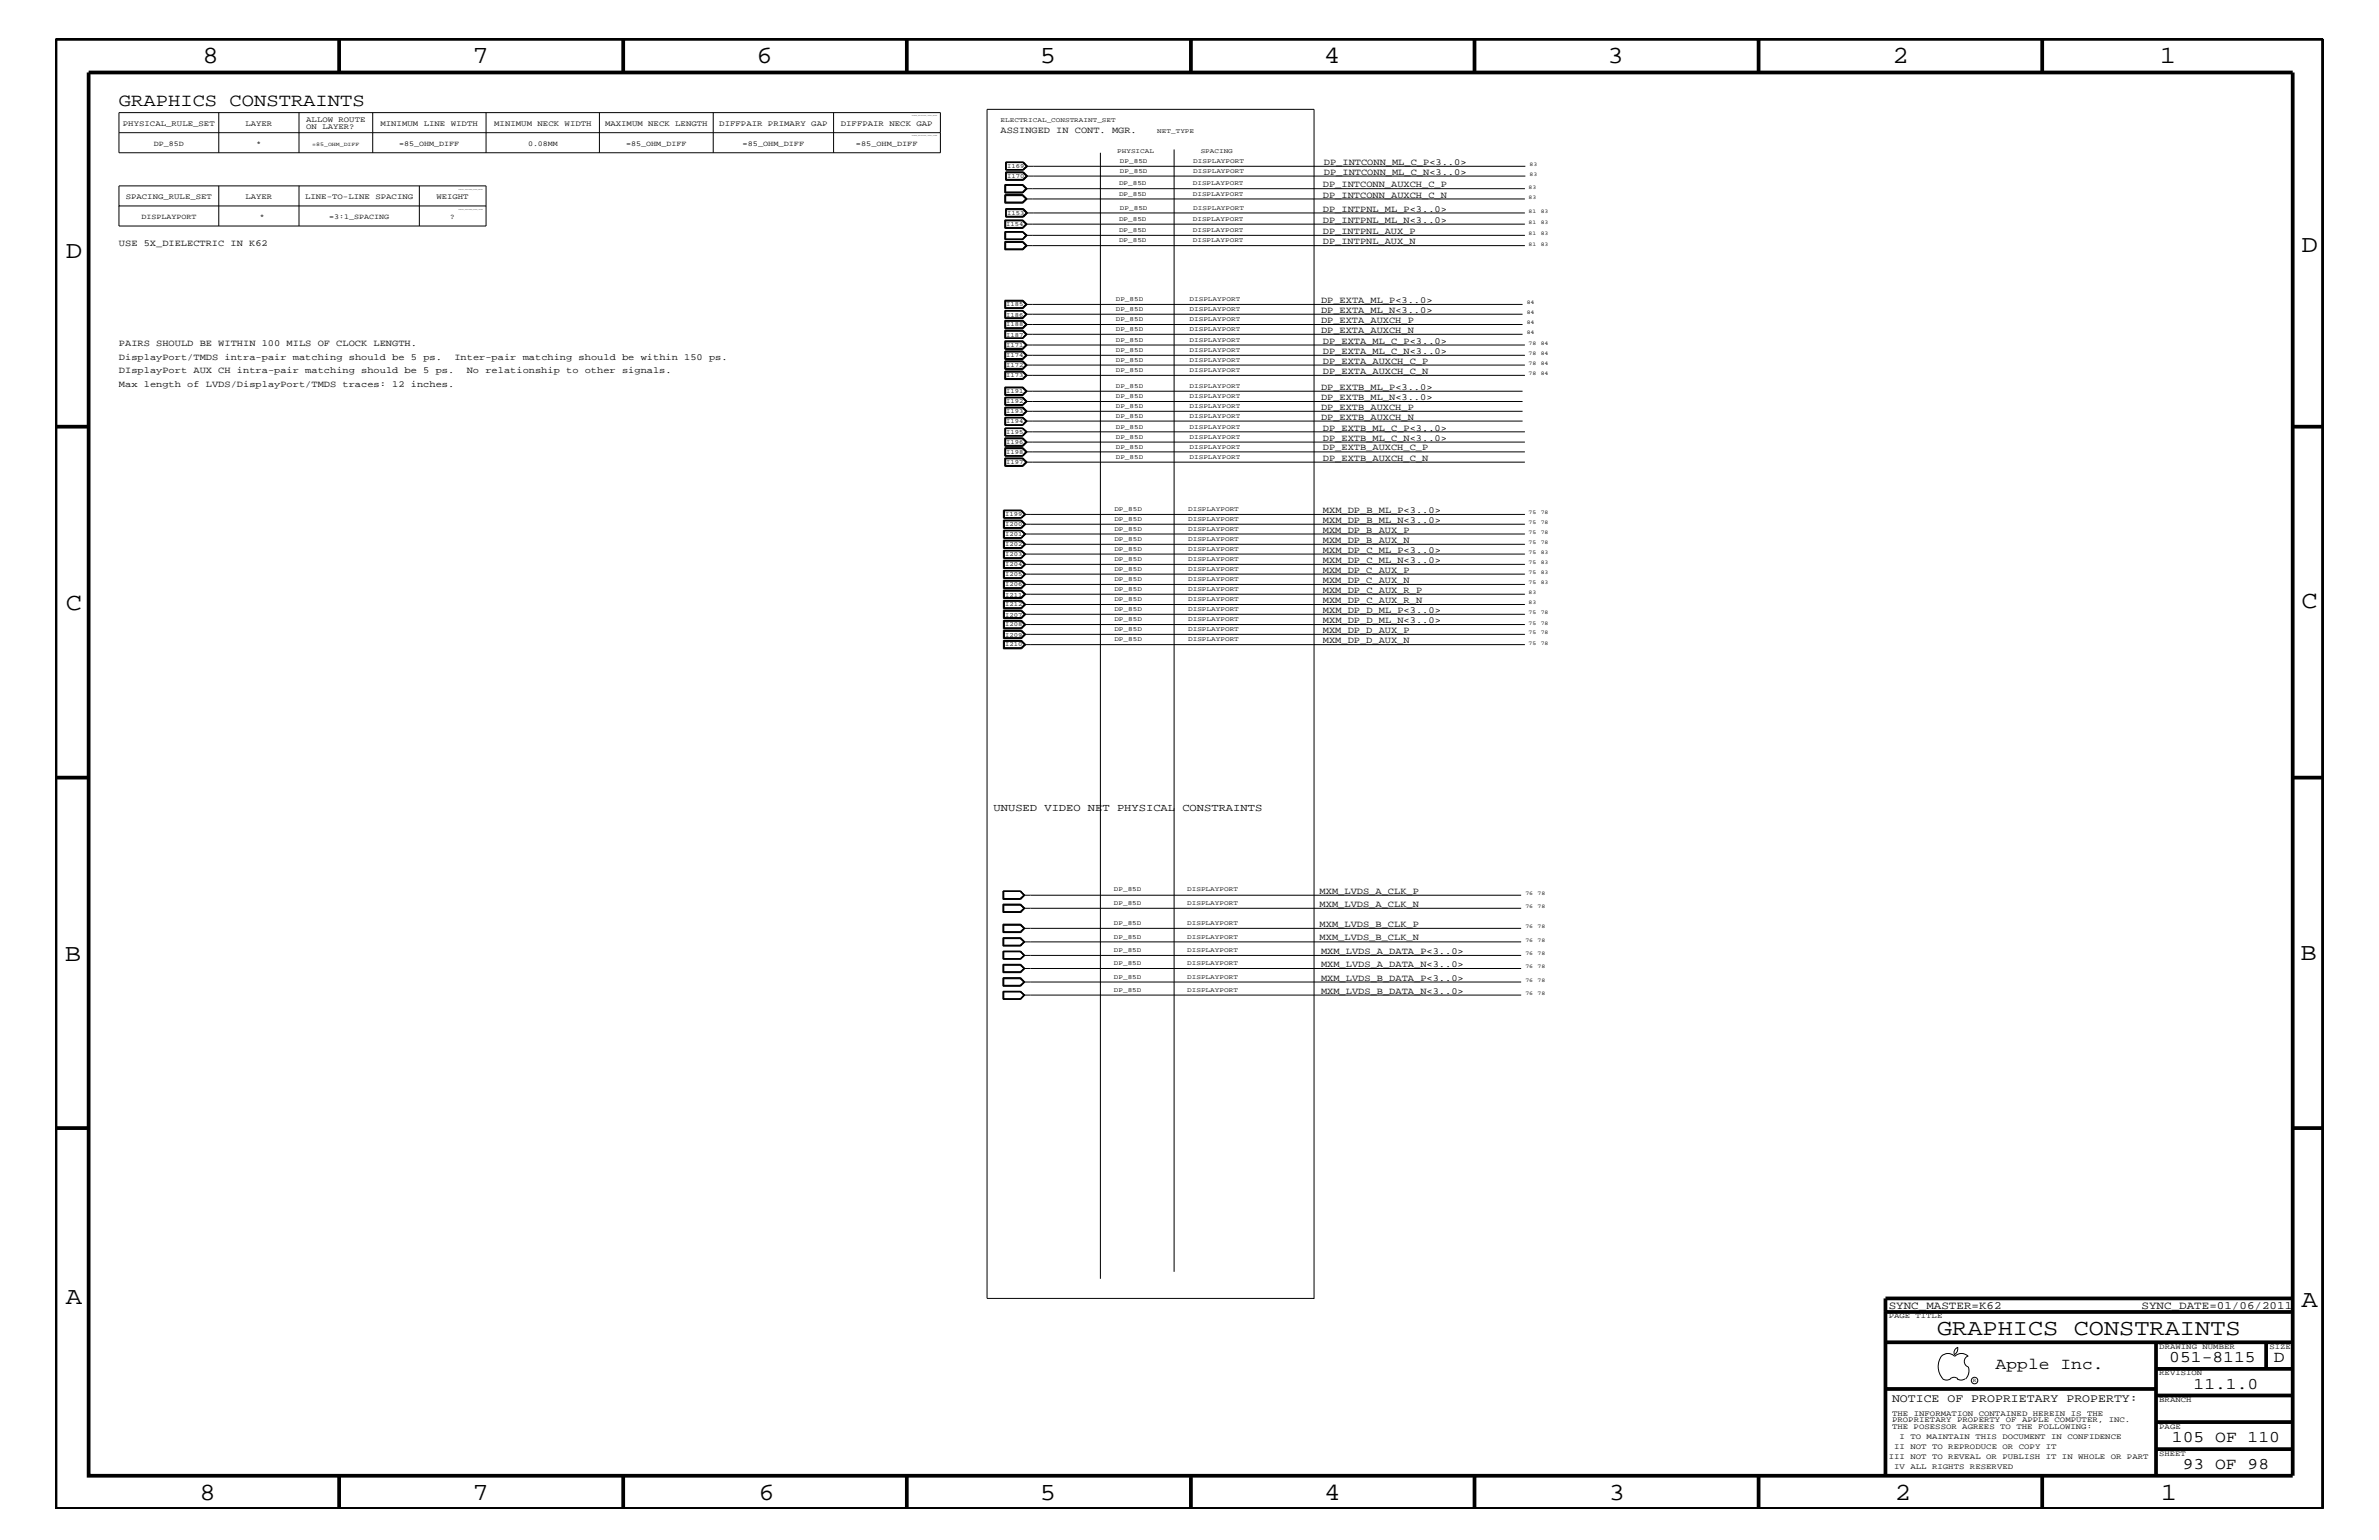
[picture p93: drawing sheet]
<svg xmlns="http://www.w3.org/2000/svg" width="432mm" height="279mm" viewBox="0 0 432 279" stroke-linecap="round" stroke-linejoin="round" font-family="sans-serif">
<defs><g id="words">
<g font-size="4.5">
<text x="36.7" y="11.5">8</text>
<text x="85.8" y="11.5">7</text>
<text x="137.3" y="11.5">6</text>
<text x="188.7" y="11.5">5</text>
<text x="240.3" y="11.5">4</text>
<text x="291.8" y="11.5">3</text>
<text x="343.5" y="11.5">2</text>
<text x="392" y="11.5">1</text>
<text x="11.9" y="46.8">D</text>
<text x="417.7" y="45.7">D</text>
<text x="11.9" y="110.6">C</text>
<text x="417.7" y="110.3">C</text>
<text x="11.8" y="174.3">B</text>
<text x="417.6" y="174.2">B</text>
<text x="11.9" y="236.7">A</text>
<text x="417.7" y="237.1">A</text>
<text x="36.2" y="272.1">8</text>
<text x="85.8" y="272.1">7</text>
<text x="137.7" y="272.1">6</text>
<text x="188.7" y="272.1">5</text>
<text x="240.4" y="272.1">4</text>
<text x="292" y="272.1">3</text>
<text x="343.9" y="272.1">2</text>
<text x="392.2" y="272.1">1</text>
</g>
<text font-size="4.1" x="351.6" y="242.3">GRAPHICS CONSTRAINTS</text>
<text font-size="3.3" x="21.6" y="19.2">GRAPHICS CONSTRAINTS</text>
<g font-size="3">
<text x="362.2" y="248.4">Apple Inc.</text>
<text x="393.7" y="247.1">051-8115</text>
<text x="398.1" y="252">11.1.0</text>
<text x="412.7" y="247.1">D</text>
<text x="394.2" y="261.6">105 OF 110</text>
<text x="396.2" y="266.6">93 OF 98</text>
</g>
<text font-size="2.1" x="343.4" y="254.4">NOTICE OF PROPRIETARY PROPERTY:</text>
<g font-size="2">
<text x="342.8" y="237.4">SYNC_MASTER=K62</text>
<text x="388.7" y="237.4">SYNC_DATE=01/06/2011</text>
</g>
<text font-size="1.9" x="180.3" y="147.1">UNUSED VIDEO NET PHYSICAL CONSTRAINTS</text>
<g font-size="1.7">
<text x="181.6" y="24.1">ASSINGED IN CONT. MGR.</text>
<text x="240.3" y="29.9">DP_INTCONN_ML_C_P&lt;3..0&gt;</text>
<text x="240.1" y="35.8">DP_INTCONN_AUXCH_C_N</text>
<text x="240.1" y="34">DP_INTCONN_AUXCH_C_P</text>
<text x="240.3" y="31.7">DP_INTCONN_ML_C_N&lt;3..0&gt;</text>
<text x="240.1" y="40.4">DP_INTPNL_ML_N&lt;3..0&gt;</text>
<text x="240.1" y="38.4">DP_INTPNL_ML_P&lt;3..0&gt;</text>
<text x="21.6" y="44.6">USE 5X_DIELECTRIC IN K62</text>
<text x="240.1" y="44.3">DP_INTPNL_AUX_N</text>
<text x="240.1" y="42.5">DP_INTPNL_AUX_P</text>
<text x="239.8" y="55">DP_EXTA_ML_P&lt;3..0&gt;</text>
<text x="239.8" y="58.6">DP_EXTA_AUXCH_P</text>
<text x="239.8" y="56.8">DP_EXTA_ML_N&lt;3..0&gt;</text>
<text x="21.6" y="62.9">PAIRS SHOULD BE WITHIN 100 MILS OF CLOCK LENGTH.</text>
<text x="21.6" y="65.3">DisplayPort/TMDS intra-pair matching should be 5 ps.</text>
<text x="82.5" y="65.3">Inter-pair matching should be within 150 ps.</text>
<text x="239.8" y="60.4">DP_EXTA_AUXCH_N</text>
<text x="240.1" y="66">DP_EXTA_AUXCH_C_P</text>
<text x="240.1" y="62.3">DP_EXTA_ML_C_P&lt;3..0&gt;</text>
<text x="240.1" y="64.2">DP_EXTA_ML_C_N&lt;3..0&gt;</text>
<text x="21.6" y="70.1">Max length of LVDS/DisplayPort/TMDS traces: 12 inches.</text>
<text x="21.6" y="67.7">DIsplayPort AUX CH intra-pair matching should be 5 ps.</text>
<text x="84.7" y="67.7">No relationship to other signals.</text>
<text x="239.8" y="70.7">DP_EXTB_ML_P&lt;3..0&gt;</text>
<text x="240.1" y="67.8">DP_EXTA_AUXCH_C_N</text>
<text x="239.8" y="76.2">DP_EXTB_AUXCH_N</text>
<text x="239.8" y="74.4">DP_EXTB_AUXCH_P</text>
<text x="239.8" y="72.6">DP_EXTB_ML_N&lt;3..0&gt;</text>
<text x="240.1" y="83.6">DP_EXTB_AUXCH_C_N</text>
<text x="240.1" y="78.2">DP_EXTB_ML_C_P&lt;3..0&gt;</text>
<text x="240.1" y="80">DP_EXTB_ML_C_N&lt;3..0&gt;</text>
<text x="240.1" y="81.7">DP_EXTB_AUXCH_C_P</text>
<text x="240.1" y="93.1">MXM_DP_B_ML_P&lt;3..0&gt;</text>
<text x="240.1" y="94.9">MXM_DP_B_ML_N&lt;3..0&gt;</text>
<text x="240.1" y="100.4">MXM_DP_C_ML_P&lt;3..0&gt;</text>
<text x="240.1" y="98.5">MXM_DP_B_AUX_N</text>
<text x="240.1" y="96.7">MXM_DP_B_AUX_P</text>
<text x="240.1" y="107.6">MXM_DP_C_AUX_R_P</text>
<text x="240.1" y="105.8">MXM_DP_C_AUX_N</text>
<text x="240.1" y="104">MXM_DP_C_AUX_P</text>
<text x="240.1" y="102.1">MXM_DP_C_ML_N&lt;3..0&gt;</text>
<text x="240.1" y="109.4">MXM_DP_C_AUX_R_N</text>
<text x="240.1" y="113.1">MXM_DP_D_ML_N&lt;3..0&gt;</text>
<text x="240.1" y="111.2">MXM_DP_D_ML_P&lt;3..0&gt;</text>
<text x="240.1" y="116.7">MXM_DP_D_AUX_N</text>
<text x="240.1" y="114.8">MXM_DP_D_AUX_P</text>
<text x="239.5" y="164.5">MXM_LVDS_A_CLK_N</text>
<text x="239.5" y="162.2">MXM_LVDS_A_CLK_P</text>
<text x="239.5" y="170.6">MXM_LVDS_B_CLK_N</text>
<text x="239.5" y="168.2">MXM_LVDS_B_CLK_P</text>
<text x="239.8" y="173.1">MXM_LVDS_A_DATA_P&lt;3..0&gt;</text>
<text x="239.8" y="177.9">MXM_LVDS_B_DATA_P&lt;3..0&gt;</text>
<text x="239.8" y="175.5">MXM_LVDS_A_DATA_N&lt;3..0&gt;</text>
<text x="239.8" y="180.4">MXM_LVDS_B_DATA_N&lt;3..0&gt;</text>
</g>
<g font-size="1.4">
<text x="22.3" y="22.9">PHYSICAL_RULE_SET</text>
<text x="44.6" y="22.9">LAYER</text>
<text x="55.6" y="22.2">ALLOW ROUTE</text>
<text x="55.6" y="23.5">ON LAYER?</text>
<text x="69" y="22.9">MINIMUM LINE WIDTH</text>
<text x="89.7" y="22.9">MINIMUM NECK WIDTH</text>
<text x="109.8" y="22.9">MAXIMUM NECK LENGTH</text>
<text x="130.6" y="22.9">DIFFPAIR PRIMARY GAP</text>
<text x="152.6" y="22.9">DIFFPAIR NECK GAP</text>
<text x="27.9" y="26.5">DP_85D</text>
<text x="46.6" y="26.5">*</text>
<text x="72.4" y="26.5">=85_OHM_DIFF</text>
<text x="95.8" y="26.5">0.08MM</text>
<text x="113.7" y="26.5">=85_OHM_DIFF</text>
<text x="134.8" y="26.5">=85_OHM_DIFF</text>
<text x="155.4" y="26.5">=85_OHM_DIFF</text>
<text x="22.8" y="36.2">SPACING_RULE_SET</text>
<text x="25.7" y="39.8">DISPLAYPORT</text>
<text x="44.6" y="36.2">LAYER</text>
<text x="47.2" y="39.8">*</text>
<text x="55.4" y="36.2">LINE-TO-LINE SPACING</text>
<text x="59.7" y="39.8">=3:1_SPACING</text>
<text x="79.2" y="36.2">WEIGHT</text>
<text x="81.7" y="39.8">?</text>
<text x="342.8" y="239.2">PAGE TITLE</text>
<text x="391.9" y="244.7">DRAWING NUMBER</text>
<text x="411.9" y="244.7">SIZE</text>
<text x="391.9" y="249.5">REVISION</text>
<text x="343.4" y="256.8">THE INFORMATION CONTAINED HEREIN IS THE</text>
<text x="391.9" y="254.4">BRANCH</text>
<text x="343.4" y="259.3">THE POSESSOR AGREES TO THE FOLLOWING:</text>
<text x="343.4" y="258">PROPRIETARY PROPERTY OF APPLE COMPUTER, INC.</text>
<text x="343.8" y="262.9">II NOT TO REPRODUCE OR COPY IT</text>
<text x="344.8" y="261.1">I TO MAINTAIN THIS DOCUMENT IN CONFIDENCE</text>
<text x="391.9" y="259.3">PAGE</text>
<text x="342.8" y="264.7">III NOT TO REVEAL OR PUBLISH IT IN WHOLE OR PART</text>
<text x="343.8" y="266.6">IV ALL RIGHTS RESERVED</text>
<text x="391.9" y="264.1">SHEET</text>
</g>
<g font-size="1.2">
<text x="181.6" y="22.2">ELECTRICAL_CONSTRAINT_SET</text>
<text x="202.8" y="27.7">PHYSICAL</text>
<text x="203.3" y="29.5">DP_85D</text>
<text x="210.1" y="24.1">NET_TYPE</text>
<text x="216.6" y="29.5">DISPLAYPORT</text>
<text x="217.9" y="27.7">SPACING</text>
<text x="182.8" y="30.5">I169</text>
<text x="182.8" y="32.3">I170</text>
<text x="203.1" y="35.5">DP_85D</text>
<text x="203.1" y="33.6">DP_85D</text>
<text x="203.3" y="31.4">DP_85D</text>
<text x="216.5" y="35.5">DISPLAYPORT</text>
<text x="216.5" y="33.6">DISPLAYPORT</text>
<text x="216.6" y="31.4">DISPLAYPORT</text>
<text x="182.6" y="41">I154</text>
<text x="182.8" y="39">I153</text>
<text x="203.1" y="40.1">DP_85D</text>
<text x="203.3" y="38">DP_85D</text>
<text x="216.5" y="40.1">DISPLAYPORT</text>
<text x="216.6" y="38">DISPLAYPORT</text>
<text x="203.1" y="44">DP_85D</text>
<text x="203.1" y="42.1">DP_85D</text>
<text x="216.5" y="44">DISPLAYPORT</text>
<text x="216.5" y="42.1">DISPLAYPORT</text>
<text x="182.6" y="55.6">I185</text>
<text x="182.6" y="57.4">I186</text>
<text x="182.6" y="59.2">I188</text>
<text x="202.5" y="54.6">DP_85D</text>
<text x="202.5" y="58.3">DP_85D</text>
<text x="202.5" y="56.4">DP_85D</text>
<text x="215.9" y="54.6">DISPLAYPORT</text>
<text x="215.9" y="58.3">DISPLAYPORT</text>
<text x="215.9" y="56.4">DISPLAYPORT</text>
<text x="182.6" y="63">I171</text>
<text x="182.6" y="64.8">I174</text>
<text x="182.6" y="61.1">I187</text>
<text x="202.5" y="65.6">DP_85D</text>
<text x="202.5" y="62">DP_85D</text>
<text x="202.5" y="60.1">DP_85D</text>
<text x="202.5" y="63.9">DP_85D</text>
<text x="215.9" y="65.6">DISPLAYPORT</text>
<text x="215.9" y="62">DISPLAYPORT</text>
<text x="215.9" y="60.1">DISPLAYPORT</text>
<text x="215.9" y="63.9">DISPLAYPORT</text>
<text x="182.6" y="66.7">I172</text>
<text x="182.6" y="68.4">I173</text>
<text x="182.6" y="71.3">I191</text>
<text x="202.5" y="67.5">DP_85D</text>
<text x="202.5" y="70.4">DP_85D</text>
<text x="215.9" y="67.5">DISPLAYPORT</text>
<text x="215.9" y="70.4">DISPLAYPORT</text>
<text x="182.6" y="73.2">I192</text>
<text x="182.6" y="75">I193</text>
<text x="182.6" y="76.8">I194</text>
<text x="202.5" y="75.8">DP_85D</text>
<text x="202.5" y="77.8">DP_85D</text>
<text x="202.5" y="74">DP_85D</text>
<text x="202.5" y="72.2">DP_85D</text>
<text x="215.9" y="75.8">DISPLAYPORT</text>
<text x="215.9" y="77.8">DISPLAYPORT</text>
<text x="215.9" y="74">DISPLAYPORT</text>
<text x="215.9" y="72.2">DISPLAYPORT</text>
<text x="182.6" y="78.8">I195</text>
<text x="182.6" y="80.5">I196</text>
<text x="182.6" y="82.4">I198</text>
<text x="202.5" y="83.3">DP_85D</text>
<text x="202.5" y="79.6">DP_85D</text>
<text x="202.5" y="81.4">DP_85D</text>
<text x="215.9" y="83.3">DISPLAYPORT</text>
<text x="215.9" y="79.6">DISPLAYPORT</text>
<text x="215.9" y="81.4">DISPLAYPORT</text>
<text x="182.6" y="84.2">I197</text>
<text x="182.5" y="93.7">I199</text>
<text x="182.5" y="95.4">I200</text>
<text x="202.3" y="92.7">DP_85D</text>
<text x="202.3" y="94.5">DP_85D</text>
<text x="215.6" y="92.7">DISPLAYPORT</text>
<text x="215.6" y="94.5">DISPLAYPORT</text>
<text x="182.5" y="97.3">I201</text>
<text x="182.5" y="99.1">I202</text>
<text x="182.5" y="101">I203</text>
<text x="202.3" y="101.8">DP_85D</text>
<text x="202.3" y="99.9">DP_85D</text>
<text x="202.3" y="98.2">DP_85D</text>
<text x="202.3" y="96.3">DP_85D</text>
<text x="215.6" y="101.8">DISPLAYPORT</text>
<text x="215.6" y="99.9">DISPLAYPORT</text>
<text x="215.6" y="98.2">DISPLAYPORT</text>
<text x="215.6" y="96.3">DISPLAYPORT</text>
<text x="182.5" y="102.7">I204</text>
<text x="182.5" y="104.6">I205</text>
<text x="182.5" y="106.4">I206</text>
<text x="202.3" y="107.2">DP_85D</text>
<text x="202.3" y="105.4">DP_85D</text>
<text x="202.3" y="103.6">DP_85D</text>
<text x="215.6" y="107.2">DISPLAYPORT</text>
<text x="215.6" y="105.4">DISPLAYPORT</text>
<text x="215.6" y="103.6">DISPLAYPORT</text>
<text x="182.5" y="111.9">I207</text>
<text x="182.5" y="113.7">I208</text>
<text x="182.5" y="108.2">I211</text>
<text x="182.5" y="110">I212</text>
<text x="202.3" y="109.1">DP_85D</text>
<text x="202.3" y="112.7">DP_85D</text>
<text x="202.3" y="110.9">DP_85D</text>
<text x="215.6" y="109.1">DISPLAYPORT</text>
<text x="215.6" y="112.7">DISPLAYPORT</text>
<text x="215.6" y="110.9">DISPLAYPORT</text>
<text x="182.5" y="115.5">I209</text>
<text x="182.5" y="117.3">I210</text>
<text x="202.3" y="116.4">DP_85D</text>
<text x="202.3" y="114.5">DP_85D</text>
<text x="215.6" y="116.4">DISPLAYPORT</text>
<text x="215.6" y="114.5">DISPLAYPORT</text>
<text x="202.2" y="161.7">DP_85D</text>
<text x="215.5" y="161.7">DISPLAYPORT</text>
<text x="202.2" y="167.8">DP_85D</text>
<text x="202.2" y="164.2">DP_85D</text>
<text x="215.5" y="167.8">DISPLAYPORT</text>
<text x="215.5" y="164.2">DISPLAYPORT</text>
<text x="202.2" y="170.3">DP_85D</text>
<text x="202.2" y="172.7">DP_85D</text>
<text x="215.5" y="170.3">DISPLAYPORT</text>
<text x="215.5" y="172.7">DISPLAYPORT</text>
<text x="202.2" y="179.9">DP_85D</text>
<text x="202.2" y="177.6">DP_85D</text>
<text x="202.2" y="175.1">DP_85D</text>
<text x="215.5" y="179.9">DISPLAYPORT</text>
<text x="215.5" y="177.6">DISPLAYPORT</text>
<text x="215.5" y="175.1">DISPLAYPORT</text>
</g>
<g font-size="1">
<text x="56.7" y="26.5">=85_OHM_DIFF</text>
<text x="277.5" y="34.2">83</text>
<text x="277.6" y="30.2">83</text>
<text x="277.6" y="31.9">83</text>
<text x="277.5" y="36.1">83</text>
<text x="277.5" y="40.7">81</text>
<text x="277.5" y="38.6">81</text>
<text x="279.7" y="40.7">83</text>
<text x="279.7" y="38.6">83</text>
<text x="277.5" y="44.6">81</text>
<text x="277.5" y="42.7">81</text>
<text x="279.7" y="44.6">83</text>
<text x="279.7" y="42.7">83</text>
<text x="277.1" y="55.2">84</text>
<text x="277.1" y="58.9">84</text>
<text x="277.1" y="57">84</text>
<text x="277.1" y="60.6">84</text>
<text x="277.5" y="62.6">78</text>
<text x="277.5" y="64.5">78</text>
<text x="279.7" y="62.6">84</text>
<text x="279.7" y="64.5">84</text>
<text x="277.5" y="68.1">78</text>
<text x="277.5" y="66.2">78</text>
<text x="279.7" y="68.1">84</text>
<text x="279.7" y="66.2">84</text>
<text x="277.5" y="93.3">75</text>
<text x="277.5" y="95.1">75</text>
<text x="279.7" y="93.3">78</text>
<text x="279.7" y="95.1">78</text>
<text x="277.5" y="100.5">75</text>
<text x="277.5" y="98.7">75</text>
<text x="277.5" y="96.9">75</text>
<text x="279.7" y="100.5">83</text>
<text x="279.7" y="98.7">78</text>
<text x="279.7" y="96.9">78</text>
<text x="277.5" y="107.8">83</text>
<text x="277.5" y="106">75</text>
<text x="277.5" y="104.2">75</text>
<text x="277.5" y="102.4">75</text>
<text x="279.7" y="106">83</text>
<text x="279.7" y="104.2">83</text>
<text x="279.7" y="102.4">83</text>
<text x="277.5" y="109.7">83</text>
<text x="277.5" y="113.3">75</text>
<text x="277.5" y="111.4">75</text>
<text x="279.7" y="113.3">78</text>
<text x="279.7" y="111.4">78</text>
<text x="277.5" y="117">75</text>
<text x="277.5" y="115.1">75</text>
<text x="279.7" y="117">78</text>
<text x="279.7" y="115.1">78</text>
<text x="276.9" y="164.8">76</text>
<text x="276.9" y="162.4">76</text>
<text x="279.1" y="164.8">78</text>
<text x="279.1" y="162.4">78</text>
<text x="276.9" y="170.9">76</text>
<text x="276.9" y="168.4">76</text>
<text x="276.9" y="173.3">76</text>
<text x="279.1" y="170.9">78</text>
<text x="279.1" y="168.4">78</text>
<text x="279.1" y="173.3">78</text>
<text x="276.9" y="178.2">76</text>
<text x="276.9" y="175.7">76</text>
<text x="279.1" y="178.2">78</text>
<text x="279.1" y="175.7">78</text>
<text x="276.9" y="180.5">76</text>
<text x="279.1" y="180.5">78</text>
<text x="358.1" y="250.7">R</text>
</g>
<g font-size=".3">
<text x="165.5" y="21">TABLE_PHYSICAL_RULE_HEAD</text>
<text x="165.5" y="24.7">TABLE_PHYSICAL_RULE_ITEM</text>
<text x="83.2" y="34.4">TABLE_SPACING_RULE_HEAD</text>
<text x="83.2" y="38">TABLE_SPACING_RULE_ITEM</text>
</g>
</g></defs>
<g fill="none" stroke="#000" stroke-width=".18">
<path d="M179.2 19.8h59.3v215.8h-59.3zM21.6 37.4v3.6h66.6v-7.3h-66.6v3.7h66.6M21.6 20.4h149.1v7.3h-149.1zM21.6 24.1h149.1M39.7 20.4v7.3M39.7 33.7v7.3M54.3 20.4v7.3M54.3 33.7v7.3M67.6 20.4v7.3M76.1 33.7v7.3M88.2 20.4v7.3M108.8 20.4v7.3"/>
<path d="M129.5 20.4v7.3M151.3 20.4v7.3M182.4 39.9h3.3l.7 .8-.7 .7h-3.3zM182.4 33.5h3.3l.7 .7-.7 .8h-3.3zM182.4 35.3h3.3l.7 .8-.7 .8h-3.3zM182.5 35.3v1.5h3.1l.8-.7-.8-.8M182.5 36.7h3.1M182.5 35.4h3.1l.7 .7-.7 .6M182.5 37.9h3.3l.7 .7-.7 .8h-3.3zM182.5 31.2h3.3l.7 .7-.7 .8h-3.3zM182.5 33.6h3.1l.6 .6-.6 .6h-3.1zM182.5 31.3h3.3l.6 .6-.6 .7h-3.3"/>
<path d="M182.6 31.3v1.3M182.6 39.3v-1.3h3.1l.7 .6-.7 .7M182.6 38h3.1l.6 .6M182.6 31.4h3.1l.6 .5M185.6 40l.7 .7-.7 .6M185.6 40l.8 .7-.8 .6M185.6 40h-3.1v1.3h3.1M185.6 33.6h-3.1v1.4M185.6 33.6l.7 .6-.7 .7h-3.1M185.6 33.6l.8 .6-.8 .8M185.7 29.5h-3.1v1.3h3.1M185.7 29.5l.7 .7-.7 .6"/>
<path d="M185.7 29.5l.6 .7M185.7 31.3l.7 .6-.7 .7M185.8 29.4h-3.3v1.4h3.3M185.8 37.9l.6 .7-.6 .7h-3.3M185.8 29.4l.7 .8-.7 .6M185.8 29.4l.6 .8-.6 .6M186.2 36.1l-.6-.6h-3.1v1.2M186.2 34.2h90.6M186.2 36.1l-.6 .6M186.2 36.1h90.6M186.3 38.6l-.6 .6h-3.1M186.3 38.6h90.5"/>
<path d="M186.3 30.2l-.6 .6M186.3 30.2h90.6M186.3 31.9l-.6 .6h-3.1M186.3 31.9h90.6M199.7 27.7v204.3M213.1 27.1v203.6M182.4 42h3.3l.7 .7-.7 .8h-3.3zM182.4 43.8h3.3l.7 .8-.7 .7h-3.3zM182.4 54.5h3.3l.7 .7-.7 .8h-3.3zM182.4 56.3h3.3l.7 .7-.7 .8h-3.3zM182.4 58.1h3.3l.7 .8-.7 .7h-3.3zM182.4 59.9h3.3l.7 .7-.7 .8h-3.3z"/>
<path d="M182.5 42v1.5M182.5 56.3v1.5M182.5 57.7h3.1M182.5 56.4h3.1M182.5 43.4h3.1M182.5 42.1h3.1M182.5 40.1h3.1l.6 .6-.6 .6h-3.1zM182.5 42.1v1.3M182.5 44h3.1l.6 .6-.6 .6h-3.1zM182.5 54.6h3.1l.6 .6-.6 .6h-3.1zM182.5 56.4v1.3M182.5 58.3h3.1l.6 .6-.6 .6h-3.1z"/>
<path d="M185.6 43.9h-3.1v1.3h3.1M185.6 54.6h-3.1v1.3h3.1M185.6 58.2h-3.1v1.3h3.1M185.6 54.6l.7 .6-.7 .7M185.6 54.6l.8 .6-.8 .7M185.6 56.4l.7 .6-.7 .7M185.6 56.3l.8 .7-.8 .8M185.6 56.4l.6 .6M185.6 58.2l.7 .7-.7 .6M185.6 58.2l.8 .7-.8 .6M185.6 42.1l.7 .6-.7 .7M185.6 42l.8 .7-.8 .8"/>
<path d="M185.6 42.1l.6 .6M185.6 43.9l.7 .7-.7 .6M185.6 43.9l.8 .7-.8 .6M186.2 40.7h90.6M186.2 55.2h90.2M186.2 57l-.6 .7M186.2 57h90.2M186.2 58.9h90.2M186.2 42.7l-.6 .7M186.2 42.7h90.6M186.2 44.6h90.6M182.4 61.8h3.3l.7 .8-.7 .8h-3.3z"/>
<path d="M182.4 63.7h3.3l.7 .8-.7 .7h-3.3zM182.4 65.5h3.3l.7 .7-.7 .8h-3.3zM182.4 67.3h3.3l.7 .8-.7 .8h-3.3zM182.4 70.2h3.3l.7 .8-.7 .7h-3.3zM182.4 72.1h3.3l.7 .7-.7 .7h-3.3zM182.4 73.9h3.3l.7 .7-.7 .8h-3.3zM182.4 75.7h3.3l.7 .7-.7 .8h-3.3zM182.4 77.7h3.3l.7 .6-.7 .8h-3.3zM182.4 79.4h3.3l.7 .8-.7 .8h-3.3zM182.5 61.4v-1.4h3.1l.8 .6-.8 .8M182.5 63.4v-1.5h3.1l.8 .7-.8 .8M182.5 63.7v1.4h3.1l.8-.6-.8-.8"/>
<path d="M182.5 67.3v1.5h3.1l.8-.7-.8-.8M182.5 72.1v1.4M182.5 75.7v1.5M182.5 77.7v1.4M182.5 62h3.1M182.5 68.7h3.1M182.5 67.4h3.1l.7 .7-.7 .6M182.5 65.1h3.1M182.5 63.8h3.1l.7 .7-.7 .6M182.5 61.3h3.1M182.5 60.1h3.1M182.5 73.4h3.1"/>
<path d="M182.5 72.2h3.1M182.5 77.1h3.1M182.5 75.8h3.1M182.5 79h3.1M182.5 77.8h3.1M182.5 60.1v1.2M182.5 62v1.2h3.1l.6-.6M182.5 65.6h3.1l.6 .6-.6 .6h-3.1zM182.5 70.4h3.1l.6 .6-.6 .6h-3.1zM182.5 72.2v1.2M182.5 74h3.1l.6 .6-.6 .6h-3.1zM182.5 75.8v1.3"/>
<path d="M182.5 77.8v1.2M182.5 79.6h3.1l.6 .6-.6 .6h-3.1zM185.6 65.6h-3.1v1.4M185.6 70.3h-3.1v1.4h3.1M185.6 73.9h-3.1v1.4h3.1M185.6 79.5h-3.1v1.4h3.1M185.6 62l.7 .6-.7 .7h-3.1M185.6 62l.6 .6M185.6 65.6l.7 .6-.7 .7h-3.1M185.6 65.6l.8 .6-.8 .8M185.6 60.1l.7 .5-.7 .7M185.6 60.1l.6 .5"/>
<path d="M185.6 70.3l.7 .7-.7 .7M185.6 70.3l.8 .7-.8 .7M185.6 72.2l.7 .6-.7 .6M185.6 72.1l.8 .7-.8 .7M185.6 72.2l.6 .6M185.6 73.9l.7 .7-.7 .7M185.6 73.9l.8 .7-.8 .7M185.6 75.8l.7 .6-.7 .7M185.6 75.7l.8 .7-.8 .8M185.6 75.8l.6 .6M185.6 77.8l.7 .5-.7 .7M185.6 77.7l.8 .6-.8 .8"/>
<path d="M185.6 77.8l.6 .5M185.6 79.5l.7 .7-.7 .7M185.6 79.5l.8 .7-.8 .7M186.2 64.5l-.6-.6h-3.1v1.2M186.2 68.1l-.6-.6h-3.1v1.2M186.2 62.6h90.6M186.2 66.2h90.6M186.2 68.1l-.6 .6M186.2 68.1h90.6M186.2 64.5l-.6 .6M186.2 64.5h90.6M186.2 60.6l-.6 .7"/>
<path d="M186.2 60.6h90.2M186.2 71h90.2M186.2 72.8l-.6 .6M186.2 72.8h90.2M186.2 74.6h90.2M186.2 76.4l-.6 .7M186.2 76.4h90.2M186.2 78.3l-.6 .7M186.2 78.3h90.6M182.1 92.6h3.3l.8 .7-.8 .7h-3.3zM182.1 94.3h3.3l.8 .8-.8 .8h-3.3zM182.1 96.2h3.3l.8 .7-.8 .7h-3.3z"/>
<path d="M182.1 98h3.3l.8 .7-.8 .8h-3.3zM182.1 99.9h3.3l.8 .6-.8 .8h-3.3zM182.2 92.6v1.4M182.2 96.2v1.4M182.2 99.9v1.4M182.3 94.4v1.4M182.3 98.1v1.3M182.3 94.5h3l.6 .6M182.3 98.2h3l.6 .5M182.4 81.2h3.3l.7 .8-.7 .7h-3.3zM182.4 83.1h3.3l.7 .7-.7 .8h-3.3zM182.5 82.7v-1.4h3.1l.8 .7-.8 .7"/>
<path d="M182.5 82.7h3.1M182.5 81.4h3.1M182.5 81.4v1.3M182.5 83.3h3.1l.6 .5-.6 .6h-3.1zM185.3 92.7h-3v1.2h3M185.3 96.3h-3v1.3h3M185.3 99.9h-3v1.3h3M185.3 92.7l.7 .6-.7 .6M185.3 92.6l.8 .7-.8 .7M185.3 94.4h-3.1v1.4h3.1M185.3 98.1h-3.1v1.3h3.1M185.3 92.7l.6 .6"/>
<path d="M185.3 94.4l.7 .7-.7 .7M185.3 94.4l.8 .7-.8 .7M185.3 96.3l.7 .6-.7 .7M185.3 96.2l.8 .7-.8 .7M185.3 96.3l.6 .6M185.3 98.1l.7 .6-.7 .7M185.3 98.1l.8 .6-.8 .7M185.3 99.9l.7 .6-.7 .7M185.3 99.9l.8 .6-.8 .8M185.3 99.9l.6 .6M185.6 83.2h-3.1v1.3h3.1M185.6 83.2l.7 .6-.7 .7"/>
<path d="M185.6 83.2l.8 .6-.8 .7M185.6 81.4l.7 .6-.7 .7M185.6 81.4l.6 .6M185.9 93.3l-.6 .6M185.9 93.3h90.9M185.9 95.1l-.6 .6h-3M185.9 95.1h90.9M185.9 96.9l-.6 .7M185.9 96.9h90.9M185.9 98.7l-.6 .6h-3M185.9 98.7h90.9M186.2 80.2h90.6"/>
<path d="M186.2 83.8h90.6M186.2 82l-.6 .7M186.2 82h90.6M182.1 101.6h3.3l.8 .8-.8 .8h-3.3zM182.1 103.5h3.3l.8 .7-.8 .7h-3.3zM182.1 105.3h3.3l.8 .7-.8 .8h-3.3zM182.1 107h3.3l.8 .8-.8 .8h-3.3zM182.1 108.9h3.3l.8 .8-.8 .7h-3.3zM182.1 110.7h3.3l.8 .7-.8 .8h-3.3zM182.1 112.6h3.3l.8 .7-.8 .8h-3.3zM182.1 114.3h3.3l.8 .8-.8 .8h-3.3zM182.1 116.2h3.3l.8 .8-.8 .7h-3.3z"/>
<path d="M182.2 103.5v1.4M182.2 108.6v-1.5h3.1l.8 .7-.8 .8M182.2 112.2v-1.4h3.1l.8 .6-.8 .8M182.2 112.6v1.4h3.1M182.2 115.9v-1.5h3.1l.8 .7-.8 .8M182.2 116.2v1.4h3.1l.8-.6-.8-.8M182.3 101.7v1.4M182.3 105.4v1.3M182.3 107.2h3l.7 .6-.7 .7h-3zM182.3 109v1.3M182.3 110.9h3l.7 .5-.7 .7h-3zM182.3 114v-1.4h3l.7 .7-.7 .7"/>
<path d="M182.3 114.5h3l.7 .6-.7 .7h-3zM182.3 116.3h3l.7 .7-.7 .5h-3zM182.3 101.8h3l.6 .6M182.3 105.4h3l.6 .6M182.3 112.7h3l.6 .6M182.3 116.4h3l.6 .6M182.3 109.1h3l.6 .6M185.3 103.6h-3v1.2h3M185.3 101.7h-3.1v1.4h3.1M185.3 105.4h-3.1v1.3h3.1M185.3 109h-3.1v1.3h3.1M185.3 101.7l.7 .7-.7 .7"/>
<path d="M185.3 101.7l.8 .7-.8 .7M185.3 103.6l.7 .6-.7 .6M185.3 103.5l.8 .7-.8 .7M185.3 103.6l.6 .6M185.3 105.4l.7 .6-.7 .7M185.3 105.4l.8 .6-.8 .7M185.3 110.9l.6 .5M185.3 112.6l.8 .7-.8 .7M185.3 114.5l.6 .6M185.3 107.2l.6 .6M185.3 109l.7 .7-.7 .6M185.3 109l.8 .7-.8 .6"/>
<path d="M185.9 100.5l-.6 .7M185.9 100.5h90.9M185.9 102.4l-.6 .6h-3M185.9 102.4h90.9M185.9 104.2l-.6 .6M185.9 104.2h90.9M185.9 106l-.6 .6h-3M185.9 106h90.9M185.9 111.4l-.6 .6h-3M185.9 111.4h90.9M185.9 113.3l-.6 .6h-3M185.9 113.3h90.9"/>
<path d="M185.9 115.1l-.6 .6h-3M185.9 115.1h90.9M185.9 117l-.6 .5M185.9 117h90.9M185.9 107.8l-.6 .6h-3M185.9 107.8h90.9M185.9 109.7l-.6 .6h-3M185.9 109.7h90.9M182 161.7h3.3l.7 .7-.7 .8h-3.3zM182 164h3.3l.7 .8-.7 .8h-3.3zM182 167.7h3.3l.7 .7-.7 .8h-3.3zM182 170.1h3.3l.7 .8-.7 .7h-3.3z"/>
<path d="M182 174.9h3.3l.7 .8-.7 .8h-3.3zM182 177.4h3.3l.7 .8-.7 .7h-3.3zM182.1 161.7v1.4h3.2l.6-.7-.6-.7M182.1 165.6v-1.5h3.2l.6 .7-.6 .8M182.1 169.2v-1.4h3.2l.6 .6-.6 .8M182.1 172.6v1.4M182.1 177.4v1.4h3.2M182.1 179.9v1.4M182.1 161.7h3.2l.5 .7M182.1 164.2h3.2l.5 .6M182.1 167.8h3.2l.5 .6M182.1 172.7h3.2l.5 .6"/>
<path d="M182.1 177.5h3.2l.5 .7M182.1 179.9h3.2l.5 .6M182.2 161.7v1.3M182.2 164.2v1.2h3l.6-.6M182.2 167.8v1.2h3l.6-.6M182.2 170.3h3l.6 .6-.6 .6h-3zM182.2 172.7v1.2M182.2 175.1h3l.6 .6-.6 .6h-3zM182.2 177.6h3l.6 .6-.6 .6h-3zM182.2 179.9v1.3M185.2 161.7l.6 .7M185.2 164.2l.6 .6"/>
<path d="M185.2 167.8l.6 .6M185.2 172.7l.6 .6M185.2 179.9l.6 .6M185.3 170.2h-3.2v1.4h3.2M185.3 175h-3.2v1.4h3.2M185.3 172.6h-3.3v1.4h3.3M185.3 179.9h-3.3v1.4h3.3M185.3 170.2l.6 .7-.6 .7M185.3 170.2l.5 .7M185.3 172.6l.7 .7-.7 .7M185.3 172.6l.6 .7-.6 .7M185.3 175l.6 .7-.6 .7"/>
<path d="M185.3 175l.5 .7M185.3 177.4l.6 .8-.6 .6M185.3 179.9l.7 .6-.7 .8M185.3 179.9l.6 .6-.6 .8M185.8 162.4l-.6 .6M185.8 162.4l-.5 .6h-3.2M185.8 162.4h90.3M185.8 164.8l-.5 .7h-3.2M185.8 164.8h90.3M185.8 168.4l-.5 .7h-3.2M185.8 168.4h90.3M185.8 170.9l-.5 .7"/>
<path d="M185.8 170.9h90.3M185.8 173.3l-.6 .6M185.8 173.3l-.5 .6h-3.2M185.8 173.3h90.3M185.8 175.7l-.5 .7M185.8 175.7h90.3M185.8 178.2l-.5 .6M185.8 178.2h90.3M185.8 180.5l-.6 .7M185.8 180.5l-.5 .7h-3.2M185.8 180.5h90.3M352.3 246.1a1.69 1.69 0 0 1 2.5 0 1.72 1.72 0 0 1 2.4 0"/>
<path d="M352.4 246a3.2 3.2 0 0 0 .4 4.3l.8 .1 .4-.2M354 250.2l.7-.3 .7 .3M355.2 250.2l.7 .2 .7-.2M355.3 244.4v.3a1.18 1.18 0 0 1-.6 1.1M355.4 244.4a.99 .99 0 0 0-.6 1.4M357.2 246a1.04 1.04 0 0 0-.7 1 1.04 1.04 0 0 0 .7 1M357.3 248l.1 .7a2.11 2.11 0 0 1-.6 1.5"/>
<circle cx="358.4" cy="250.5" r=".59"/>
</g>
<g fill="none" stroke="#000" stroke-width=".68" stroke-linecap="butt">
<path d="M10.1 7.1h411.5v266.7h-411.5zM16.1 13.2h400v254.5h-400zM61.6 7.1v6.1M113.1 7.1v6.1M164.6 7.1v6.1M216.2 7.1v6.1M267.6 7.1v6.1M319.2 7.1v6.1M370.7 7.1v6.1M10.1 77.4h6M416.1 77.4h5.5M10.1 141.1h6"/>
<path d="M416.1 141.1h5.5M10.1 204.7h6M416.1 204.7h5.5M342.2 238h73.9M416.1 235.6h-73.9v32.1M342.2 243.5h73.9M342.2 252h49.1M391.3 243.5v24.2M391.3 258h24.8M391.3 253.2h24.8M391.3 248.4h24.8M411.3 243.5v4.9"/>
<path d="M61.6 267.7v6.1M113.1 267.7v6.1M164.6 267.7v6.1M216.2 268v5.8M267.6 267.7v6.1M319.2 267.7v6.1M370.7 267.7v6.1M391.3 262.9h24.8"/>
</g>
<use href="#words"/>
</svg>
